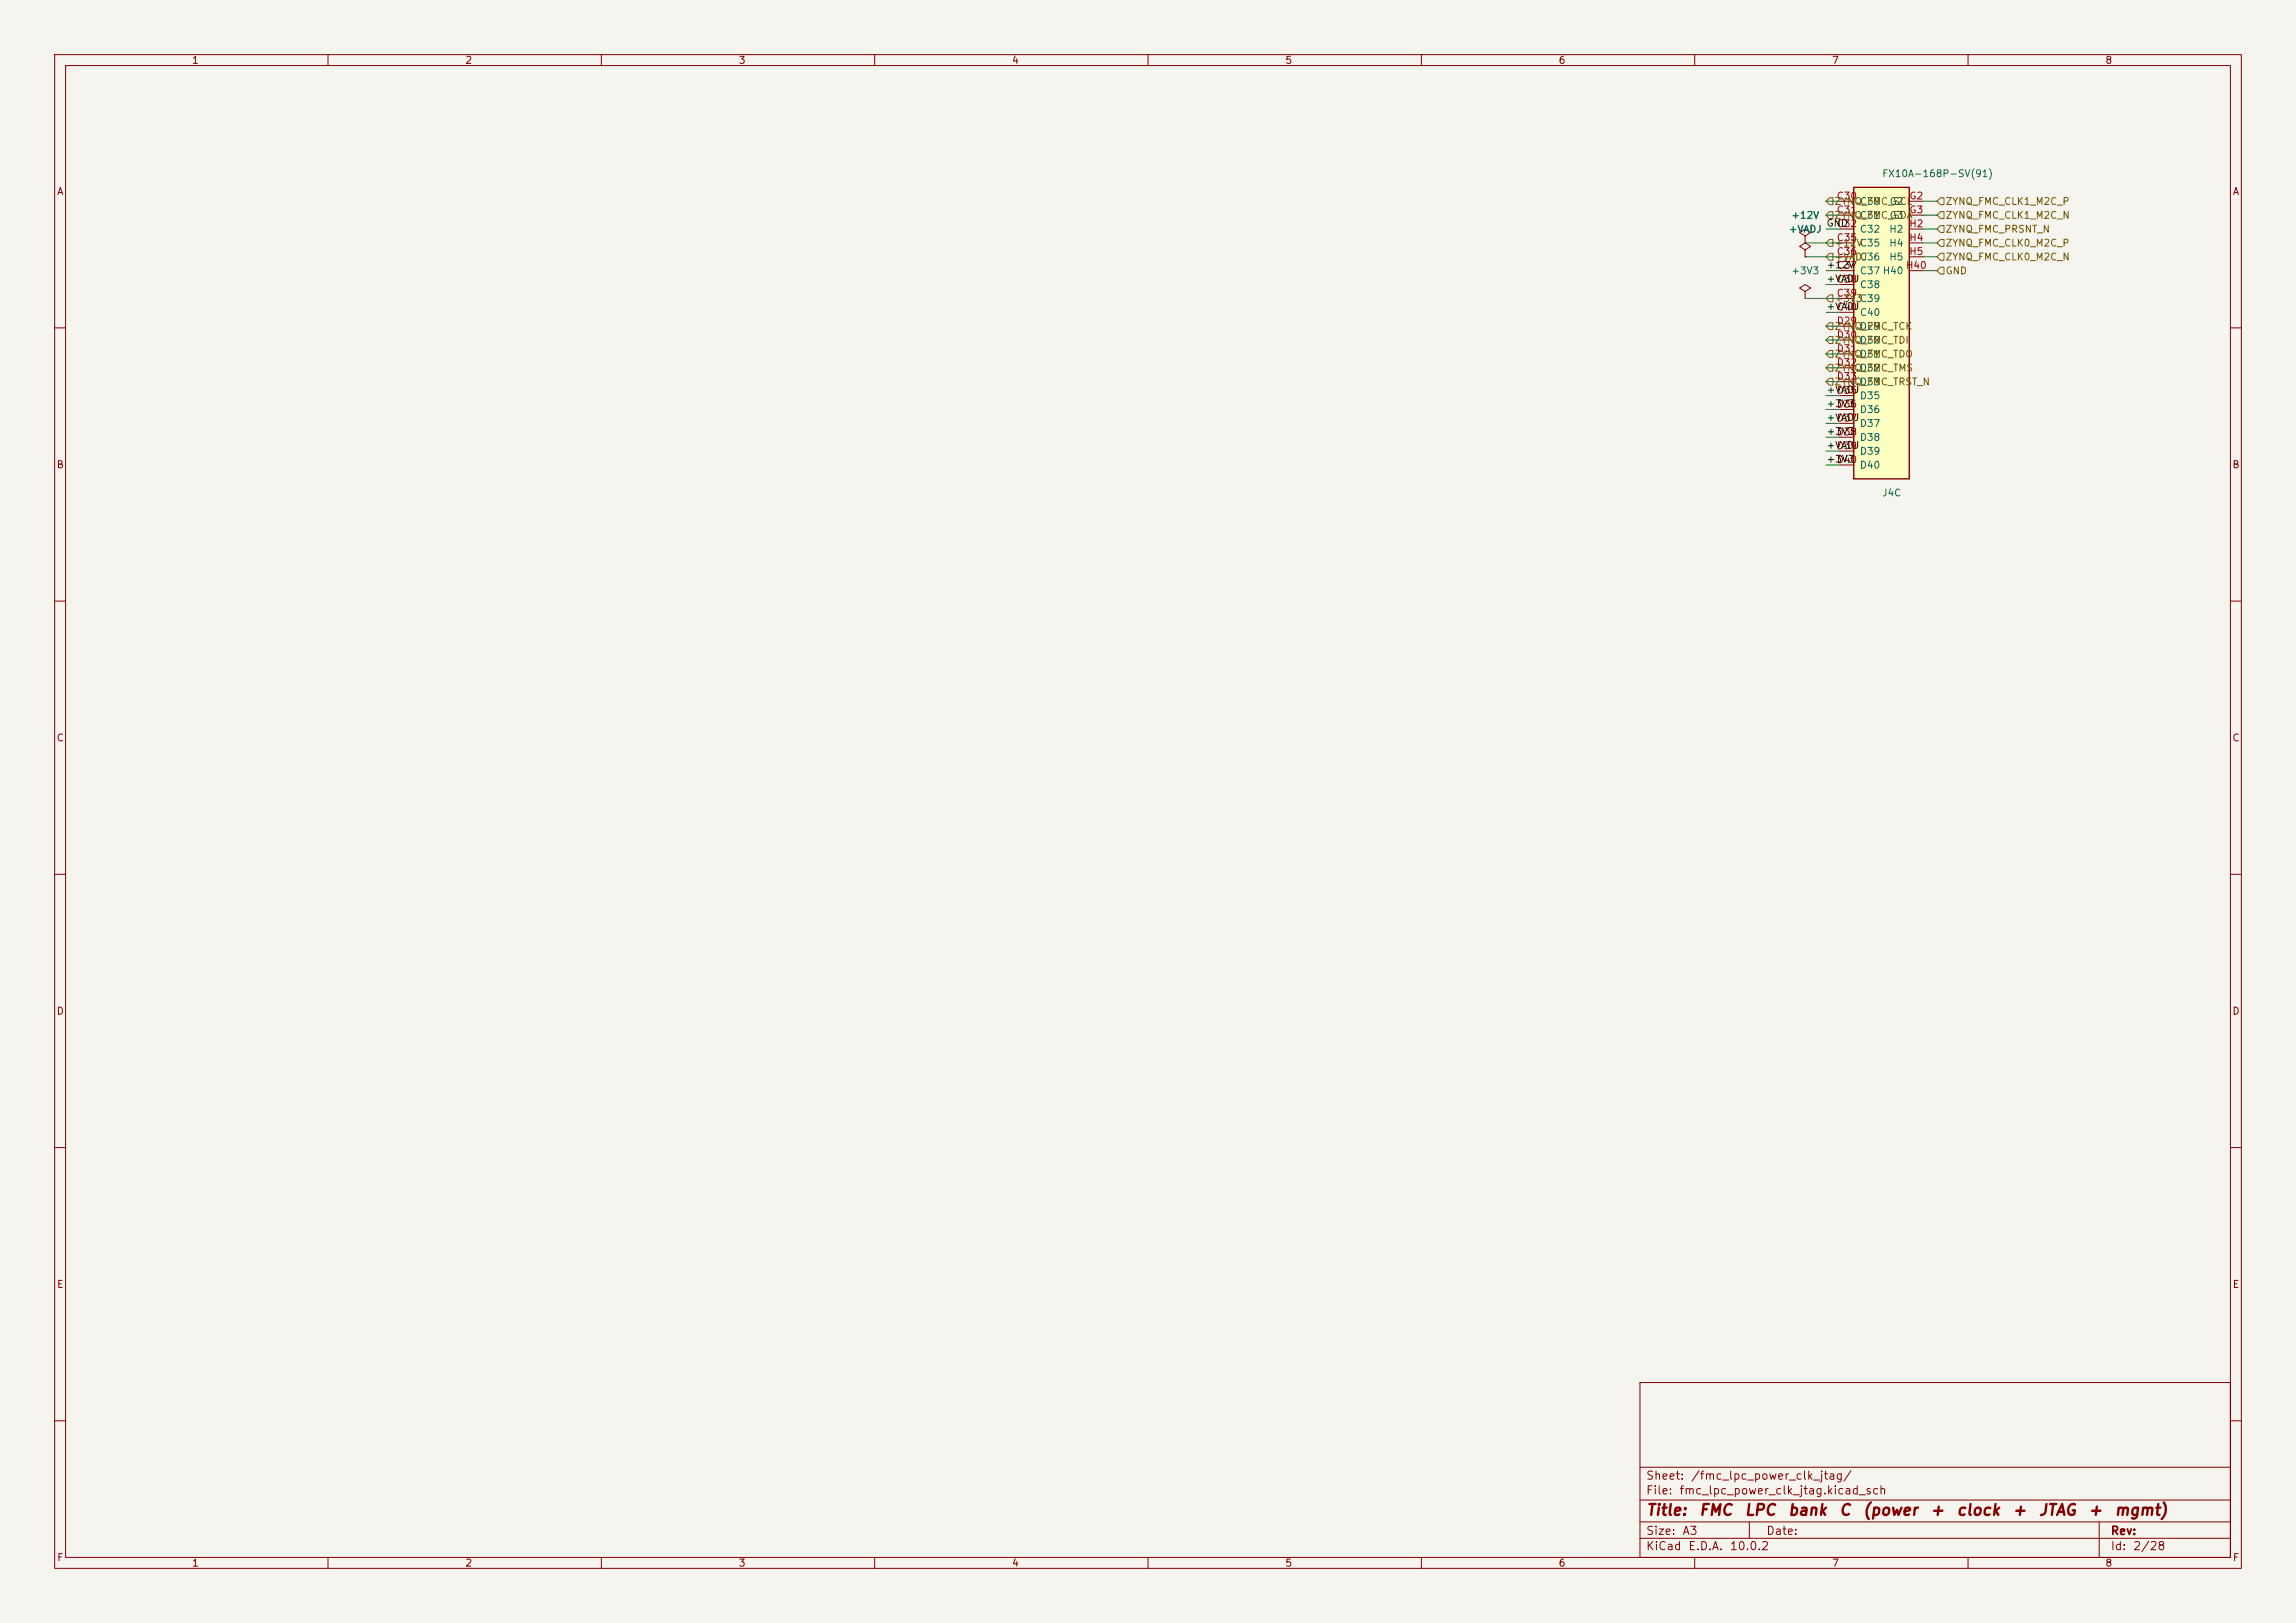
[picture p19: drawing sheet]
(kicad_sch
 (version 20250114)
 (generator "eeschema")
 (generator_version "9.0")
 (paper "A3")
 (title_block
  (title "FMC LPC bank C (power + clock + JTAG + mgmt)"))
 (lib_symbols
  (symbol "FMC_LPC_PWR_CLK_JTAG:FMC_LPC_PWR_CLK_JTAG"
   (pin_numbers (hide no))
   (pin_names
    (offset 1.016) (hide no)) (exclude_from_sim yes) (in_bom yes) (on_board yes)
   (property "Reference" "J" (at 0 29.21 0) (effects (font (size 1.27 1.27))))
   (property "Value" "ASP-134604-01" (at 0 -29.21 0) (effects (font (size 1.27 1.27))))
   (property "Footprint" "Connector_Samtec:ASP-134604-01" (at 0 0 0) (effects (font (size 1.27 1.27)) hide))
   (symbol "FMC_LPC_PWR_CLK_JTAG_0_1"
    (rectangle (start -5.08 26.67) (end 5.08 -26.67) (stroke (width 0.254) (type default)) (fill (type background))))
   (symbol "FMC_LPC_PWR_CLK_JTAG_1_1"
    (pin passive line (at -7.62 24.13 0) (length 2.54) (name "C30" (effects (font (size 1.27 1.27)) (hide no))) (number "C30" (effects (font (size 1.27 1.27)))))
    (pin passive line (at -7.62 21.59 0) (length 2.54) (name "C31" (effects (font (size 1.27 1.27)) (hide no))) (number "C31" (effects (font (size 1.27 1.27)))))
    (pin passive line (at -7.62 19.05 0) (length 2.54) (name "C32" (effects (font (size 1.27 1.27)) (hide no))) (number "C32" (effects (font (size 1.27 1.27)))))
    (pin passive line (at -7.62 16.51 0) (length 2.54) (name "C35" (effects (font (size 1.27 1.27)) (hide no))) (number "C35" (effects (font (size 1.27 1.27)))))
    (pin passive line (at -7.62 13.97 0) (length 2.54) (name "C36" (effects (font (size 1.27 1.27)) (hide no))) (number "C36" (effects (font (size 1.27 1.27)))))
    (pin passive line (at -7.62 11.43 0) (length 2.54) (name "C37" (effects (font (size 1.27 1.27)) (hide no))) (number "C37" (effects (font (size 1.27 1.27)))))
    (pin passive line (at -7.62 8.89 0) (length 2.54) (name "C38" (effects (font (size 1.27 1.27)) (hide no))) (number "C38" (effects (font (size 1.27 1.27)))))
    (pin passive line (at -7.62 6.35 0) (length 2.54) (name "C39" (effects (font (size 1.27 1.27)) (hide no))) (number "C39" (effects (font (size 1.27 1.27)))))
    (pin passive line (at -7.62 3.81 0) (length 2.54) (name "C40" (effects (font (size 1.27 1.27)) (hide no))) (number "C40" (effects (font (size 1.27 1.27)))))
    (pin passive line (at -7.62 1.27 0) (length 2.54) (name "D29" (effects (font (size 1.27 1.27)) (hide no))) (number "D29" (effects (font (size 1.27 1.27)))))
    (pin passive line (at -7.62 -1.27 0) (length 2.54) (name "D30" (effects (font (size 1.27 1.27)) (hide no))) (number "D30" (effects (font (size 1.27 1.27)))))
    (pin passive line (at -7.62 -3.81 0) (length 2.54) (name "D31" (effects (font (size 1.27 1.27)) (hide no))) (number "D31" (effects (font (size 1.27 1.27)))))
    (pin passive line (at -7.62 -6.35 0) (length 2.54) (name "D32" (effects (font (size 1.27 1.27)) (hide no))) (number "D32" (effects (font (size 1.27 1.27)))))
    (pin passive line (at -7.62 -8.89 0) (length 2.54) (name "D33" (effects (font (size 1.27 1.27)) (hide no))) (number "D33" (effects (font (size 1.27 1.27)))))
    (pin passive line (at -7.62 -11.43 0) (length 2.54) (name "D35" (effects (font (size 1.27 1.27)) (hide no))) (number "D35" (effects (font (size 1.27 1.27)))))
    (pin passive line (at -7.62 -13.97 0) (length 2.54) (name "D36" (effects (font (size 1.27 1.27)) (hide no))) (number "D36" (effects (font (size 1.27 1.27)))))
    (pin passive line (at -7.62 -16.51 0) (length 2.54) (name "D37" (effects (font (size 1.27 1.27)) (hide no))) (number "D37" (effects (font (size 1.27 1.27)))))
    (pin passive line (at -7.62 -19.05 0) (length 2.54) (name "D38" (effects (font (size 1.27 1.27)) (hide no))) (number "D38" (effects (font (size 1.27 1.27)))))
    (pin passive line (at -7.62 -21.59 0) (length 2.54) (name "D39" (effects (font (size 1.27 1.27)) (hide no))) (number "D39" (effects (font (size 1.27 1.27)))))
    (pin passive line (at -7.62 -24.13 0) (length 2.54) (name "D40" (effects (font (size 1.27 1.27)) (hide no))) (number "D40" (effects (font (size 1.27 1.27)))))
    (pin passive line (at 7.62 24.13 180) (length 2.54) (name "G2" (effects (font (size 1.27 1.27)) (hide no))) (number "G2" (effects (font (size 1.27 1.27)))))
    (pin passive line (at 7.62 21.59 180) (length 2.54) (name "G3" (effects (font (size 1.27 1.27)) (hide no))) (number "G3" (effects (font (size 1.27 1.27)))))
    (pin passive line (at 7.62 19.05 180) (length 2.54) (name "H2" (effects (font (size 1.27 1.27)) (hide no))) (number "H2" (effects (font (size 1.27 1.27)))))
    (pin passive line (at 7.62 16.51 180) (length 2.54) (name "H4" (effects (font (size 1.27 1.27)) (hide no))) (number "H4" (effects (font (size 1.27 1.27)))))
    (pin passive line (at 7.62 13.97 180) (length 2.54) (name "H5" (effects (font (size 1.27 1.27)) (hide no))) (number "H5" (effects (font (size 1.27 1.27)))))
    (pin passive line (at 7.62 11.43 180) (length 2.54) (name "H40" (effects (font (size 1.27 1.27)) (hide no))) (number "H40" (effects (font (size 1.27 1.27))))))
   (embedded_fonts no))
  (symbol "power:PWR_FLAG"
   (power global)
   (pin_numbers (hide yes))
   (pin_names
    (offset 0) (hide yes)) (exclude_from_sim no) (in_bom yes) (on_board yes)
   (in_pos_files yes)
   (duplicate_pin_numbers_are_jumpers no)
   (property "Reference" "#FLG" (at 0 1.905 0) (show_name no) (do_not_autoplace no) (hide yes) (effects (font (size 1.27 1.27))))
   (property "Value" "PWR_FLAG" (at 0 3.81 0) (show_name no) (do_not_autoplace no) (effects (font (size 1.27 1.27))))
   (property "Footprint" "" (at 0 0 0) (show_name no) (do_not_autoplace no) (hide yes) (effects (font (size 1.27 1.27))))
   (property "Datasheet" "" (at 0 0 0) (show_name no) (do_not_autoplace no) (hide yes) (effects (hide yes) (font (size 1.27 1.27))))
   (property "Description" "Special symbol for telling ERC where power comes from" (at 0 0 0) (show_name no) (do_not_autoplace no) (hide yes) (effects (font (size 1.27 1.27))))
   (symbol "PWR_FLAG_0_0"
    (pin power_out line (at 0 0 90) (length 0) (name "" (effects (font (size 1.27 1.27)))) (number "1" (effects (font (size 1.27 1.27))))))
   (symbol "PWR_FLAG_0_1"
    (polyline (pts (xy 0 0) (xy 0 1.27) (xy -1.016 1.905) (xy 0 2.54) (xy 1.016 1.905) (xy 0 1.27)) (stroke (width 0) (type default)) (fill (type none))))
   (embedded_fonts no)))
 (symbol
  (lib_id "FMC_LPC_PWR_CLK_JTAG:FMC_LPC_PWR_CLK_JTAG")
  (at 344.17 60.96 0)
  (unit 1)
  (exclude_from_sim no)
  (in_bom yes)
  (on_board yes)
  (dnp no)
  (fields_autoplaced no)
  (property "Reference" "J4C" (at 344.17 90.17 0.0000) (effects (font (size 1.27 1.27)) (justify left)))
  (property "Value" "FX10A-168P-SV(91)" (at 344.17 31.75 0.0000) (effects (font (size 1.27 1.27)) (justify left)))
  (property "Footprint" "Connector_FFC-FPC:FX10A-168P-SV1" (at 344.17 60.96 0.0000) (effects (font (size 1.27 1.27)) (hide yes)))
  (property "LCSC" "C6624664" (at 346.71 66.0399 0) (effects (hide yes) (font (size 1.27 1.27)) (justify left)))
  (property "Datasheet" "https://www.hirose.com/en/product/document?clcode=CL0681-2024-7-91&productname=FX10A-168P-SV(91)&series=FX10A" (at 344.17 60.96 0) (effects (hide yes) (font (size 1.27 1.27)) (hide yes)))
  (pin "C30")
  (pin "C31")
  (pin "C32")
  (pin "C35")
  (pin "C36")
  (pin "C37")
  (pin "C38")
  (pin "C39")
  (pin "C40")
  (pin "D29")
  (pin "D30")
  (pin "D31")
  (pin "D32")
  (pin "D33")
  (pin "D35")
  (pin "D36")
  (pin "D37")
  (pin "D38")
  (pin "D39")
  (pin "D40")
  (pin "G2")
  (pin "G3")
  (pin "H2")
  (pin "H4")
  (pin "H5")
  (pin "H40"))
 (symbol
  (lib_id "power:PWR_FLAG")
  (at 330.2 44.45 0)
  (unit 1)
  (exclude_from_sim no)
  (in_bom yes)
  (on_board yes)
  (dnp no)
  (fields_autoplaced no)
  (property "Reference" "#FLG100" (at 330.2 46.355 0.0000) (effects (font (size 1.27 1.27)) (justify left) (hide yes)))
  (property "Value" "+12V" (at 330.2 39.37 0) (effects (font (size 1.27 1.27))))
  (property "Footprint" "" (at 330.2 44.45 0.0000) (effects (font (size 1.27 1.27)) (hide yes)))
  (pin "1"))
 (symbol
  (lib_id "power:PWR_FLAG")
  (at 330.2 54.61 0)
  (unit 1)
  (exclude_from_sim no)
  (in_bom yes)
  (on_board yes)
  (dnp no)
  (fields_autoplaced no)
  (property "Reference" "#FLG101" (at 330.2 56.515 0.0000) (effects (font (size 1.27 1.27)) (justify left) (hide yes)))
  (property "Value" "+3V3" (at 330.2 49.53 0) (effects (font (size 1.27 1.27))))
  (property "Footprint" "" (at 330.2 54.61 0.0000) (effects (font (size 1.27 1.27)) (hide yes)))
  (pin "1"))
 (symbol
  (lib_id "power:PWR_FLAG")
  (at 330.2 46.99 0)
  (unit 1)
  (exclude_from_sim no)
  (in_bom yes)
  (on_board yes)
  (dnp no)
  (fields_autoplaced no)
  (property "Reference" "#FLG102" (at 330.2 48.895 0.0000) (effects (font (size 1.27 1.27)) (justify left) (hide yes)))
  (property "Value" "+VADJ" (at 330.2 41.91 0) (effects (font (size 1.27 1.27))))
  (property "Footprint" "" (at 330.2 46.99 0.0000) (effects (font (size 1.27 1.27)) (hide yes)))
  (pin "1"))
 (wire
  (pts (xy 330.2 44.45) (xy 336.55 44.45))
  (stroke (width 0) (type default)))
 (wire
  (pts (xy 351.79 44.45) (xy 354.33 44.45))
  (stroke (width 0) (type default)))
 (wire
  (pts (xy 330.2 46.99) (xy 336.55 46.99))
  (stroke (width 0) (type default)))
 (wire
  (pts (xy 351.79 46.99) (xy 354.33 46.99))
  (stroke (width 0) (type default)))
 (wire
  (pts (xy 334.01 36.83) (xy 336.55 36.83))
  (stroke (width 0) (type default)))
 (wire
  (pts (xy 351.79 36.83) (xy 354.33 36.83))
  (stroke (width 0) (type default)))
 (wire
  (pts (xy 334.01 39.37) (xy 336.55 39.37))
  (stroke (width 0) (type default)))
 (wire
  (pts (xy 351.79 39.37) (xy 354.33 39.37))
  (stroke (width 0) (type default)))
 (wire
  (pts (xy 334.01 59.69) (xy 336.55 59.69))
  (stroke (width 0) (type default)))
 (wire
  (pts (xy 334.01 62.23) (xy 336.55 62.23))
  (stroke (width 0) (type default)))
 (wire
  (pts (xy 334.01 64.77) (xy 336.55 64.77))
  (stroke (width 0) (type default)))
 (wire
  (pts (xy 334.01 67.31) (xy 336.55 67.31))
  (stroke (width 0) (type default)))
 (wire
  (pts (xy 334.01 69.85) (xy 336.55 69.85))
  (stroke (width 0) (type default)))
 (wire
  (pts (xy 334.01 41.91) (xy 336.55 41.91))
  (stroke (width 0) (type default)))
 (wire
  (pts (xy 351.79 41.91) (xy 354.33 41.91))
  (stroke (width 0) (type default)))
 (wire
  (pts (xy 334.01 49.53) (xy 336.55 49.53))
  (stroke (width 0) (type default)))
 (wire
  (pts (xy 351.79 49.53) (xy 354.33 49.53))
  (stroke (width 0) (type default)))
 (wire
  (pts (xy 330.2 54.61) (xy 336.55 54.61))
  (stroke (width 0) (type default)))
 (wire
  (pts (xy 334.01 74.93) (xy 336.55 74.93))
  (stroke (width 0) (type default)))
 (wire
  (pts (xy 334.01 80.01) (xy 336.55 80.01))
  (stroke (width 0) (type default)))
 (wire
  (pts (xy 334.01 85.09) (xy 336.55 85.09))
  (stroke (width 0) (type default)))
 (wire
  (pts (xy 334.01 52.07) (xy 336.55 52.07))
  (stroke (width 0) (type default)))
 (wire
  (pts (xy 334.01 57.15) (xy 336.55 57.15))
  (stroke (width 0) (type default)))
 (wire
  (pts (xy 334.01 72.39) (xy 336.55 72.39))
  (stroke (width 0) (type default)))
 (wire
  (pts (xy 334.01 77.47) (xy 336.55 77.47))
  (stroke (width 0) (type default)))
 (wire
  (pts (xy 334.01 82.55) (xy 336.55 82.55))
  (stroke (width 0) (type default)))
 (label "+12V"
  (at 334.01 49.53 180)
  (effects (font (size 1.27 1.27)) (justify left bottom)))
 (label "+3V3"
  (at 334.01 74.93 180)
  (effects (font (size 1.27 1.27)) (justify left bottom)))
 (label "+3V3"
  (at 334.01 80.01 180)
  (effects (font (size 1.27 1.27)) (justify left bottom)))
 (label "+3V3"
  (at 334.01 85.09 180)
  (effects (font (size 1.27 1.27)) (justify left bottom)))
 (label "+VADJ"
  (at 334.01 52.07 180)
  (effects (font (size 1.27 1.27)) (justify left bottom)))
 (label "+VADJ"
  (at 334.01 57.15 180)
  (effects (font (size 1.27 1.27)) (justify left bottom)))
 (label "+VADJ"
  (at 334.01 72.39 180)
  (effects (font (size 1.27 1.27)) (justify left bottom)))
 (label "+VADJ"
  (at 334.01 77.47 180)
  (effects (font (size 1.27 1.27)) (justify left bottom)))
 (label "+VADJ"
  (at 334.01 82.55 180)
  (effects (font (size 1.27 1.27)) (justify left bottom)))
 (label "GND"
  (at 334.01 41.91 180)
  (effects (font (size 1.27 1.27)) (justify left bottom)))
 (hierarchical_label "GND"
  (shape input)
  (at 354.33 49.53 0.0000)
  (effects (font (size 1.27 1.27)) (justify left)))
 (hierarchical_label "+12V"
  (shape input)
  (at 334.01 44.45 180)
  (effects (font (size 1.27 1.27)) (justify left)))
 (hierarchical_label "+3V3"
  (shape input)
  (at 334.01 54.61 180)
  (effects (font (size 1.27 1.27)) (justify left)))
 (hierarchical_label "+VADJ"
  (shape input)
  (at 334.01 46.99 180)
  (effects (font (size 1.27 1.27)) (justify left)))
 (hierarchical_label "ZYNQ_FMC_CLK0_M2C_P"
  (shape input)
  (at 354.33 44.45 0.0000)
  (effects (font (size 1.27 1.27)) (justify left)))
 (hierarchical_label "ZYNQ_FMC_CLK0_M2C_N"
  (shape input)
  (at 354.33 46.99 0.0000)
  (effects (font (size 1.27 1.27)) (justify left)))
 (hierarchical_label "ZYNQ_FMC_CLK1_M2C_P"
  (shape input)
  (at 354.33 36.83 0.0000)
  (effects (font (size 1.27 1.27)) (justify left)))
 (hierarchical_label "ZYNQ_FMC_CLK1_M2C_N"
  (shape input)
  (at 354.33 39.37 0.0000)
  (effects (font (size 1.27 1.27)) (justify left)))
 (hierarchical_label "ZYNQ_FMC_SCL"
  (shape input)
  (at 334.01 36.83 180)
  (effects (font (size 1.27 1.27)) (justify left)))
 (hierarchical_label "ZYNQ_FMC_SDA"
  (shape input)
  (at 334.01 39.37 180)
  (effects (font (size 1.27 1.27)) (justify left)))
 (hierarchical_label "ZYNQ_FMC_TCK"
  (shape input)
  (at 334.01 59.69 180)
  (effects (font (size 1.27 1.27)) (justify left)))
 (hierarchical_label "ZYNQ_FMC_TDI"
  (shape input)
  (at 334.01 62.23 180)
  (effects (font (size 1.27 1.27)) (justify left)))
 (hierarchical_label "ZYNQ_FMC_TDO"
  (shape input)
  (at 334.01 64.77 180)
  (effects (font (size 1.27 1.27)) (justify left)))
 (hierarchical_label "ZYNQ_FMC_TMS"
  (shape input)
  (at 334.01 67.31 180)
  (effects (font (size 1.27 1.27)) (justify left)))
 (hierarchical_label "ZYNQ_FMC_TRST_N"
  (shape input)
  (at 334.01 69.85 180)
  (effects (font (size 1.27 1.27)) (justify left)))
 (hierarchical_label "ZYNQ_FMC_PRSNT_N"
  (shape input)
  (at 354.33 41.91 0.0000)
  (effects (font (size 1.27 1.27)) (justify left)))
 (sheet_instances
  (path ""
   (page "1")))
 (embedded_fonts no))
